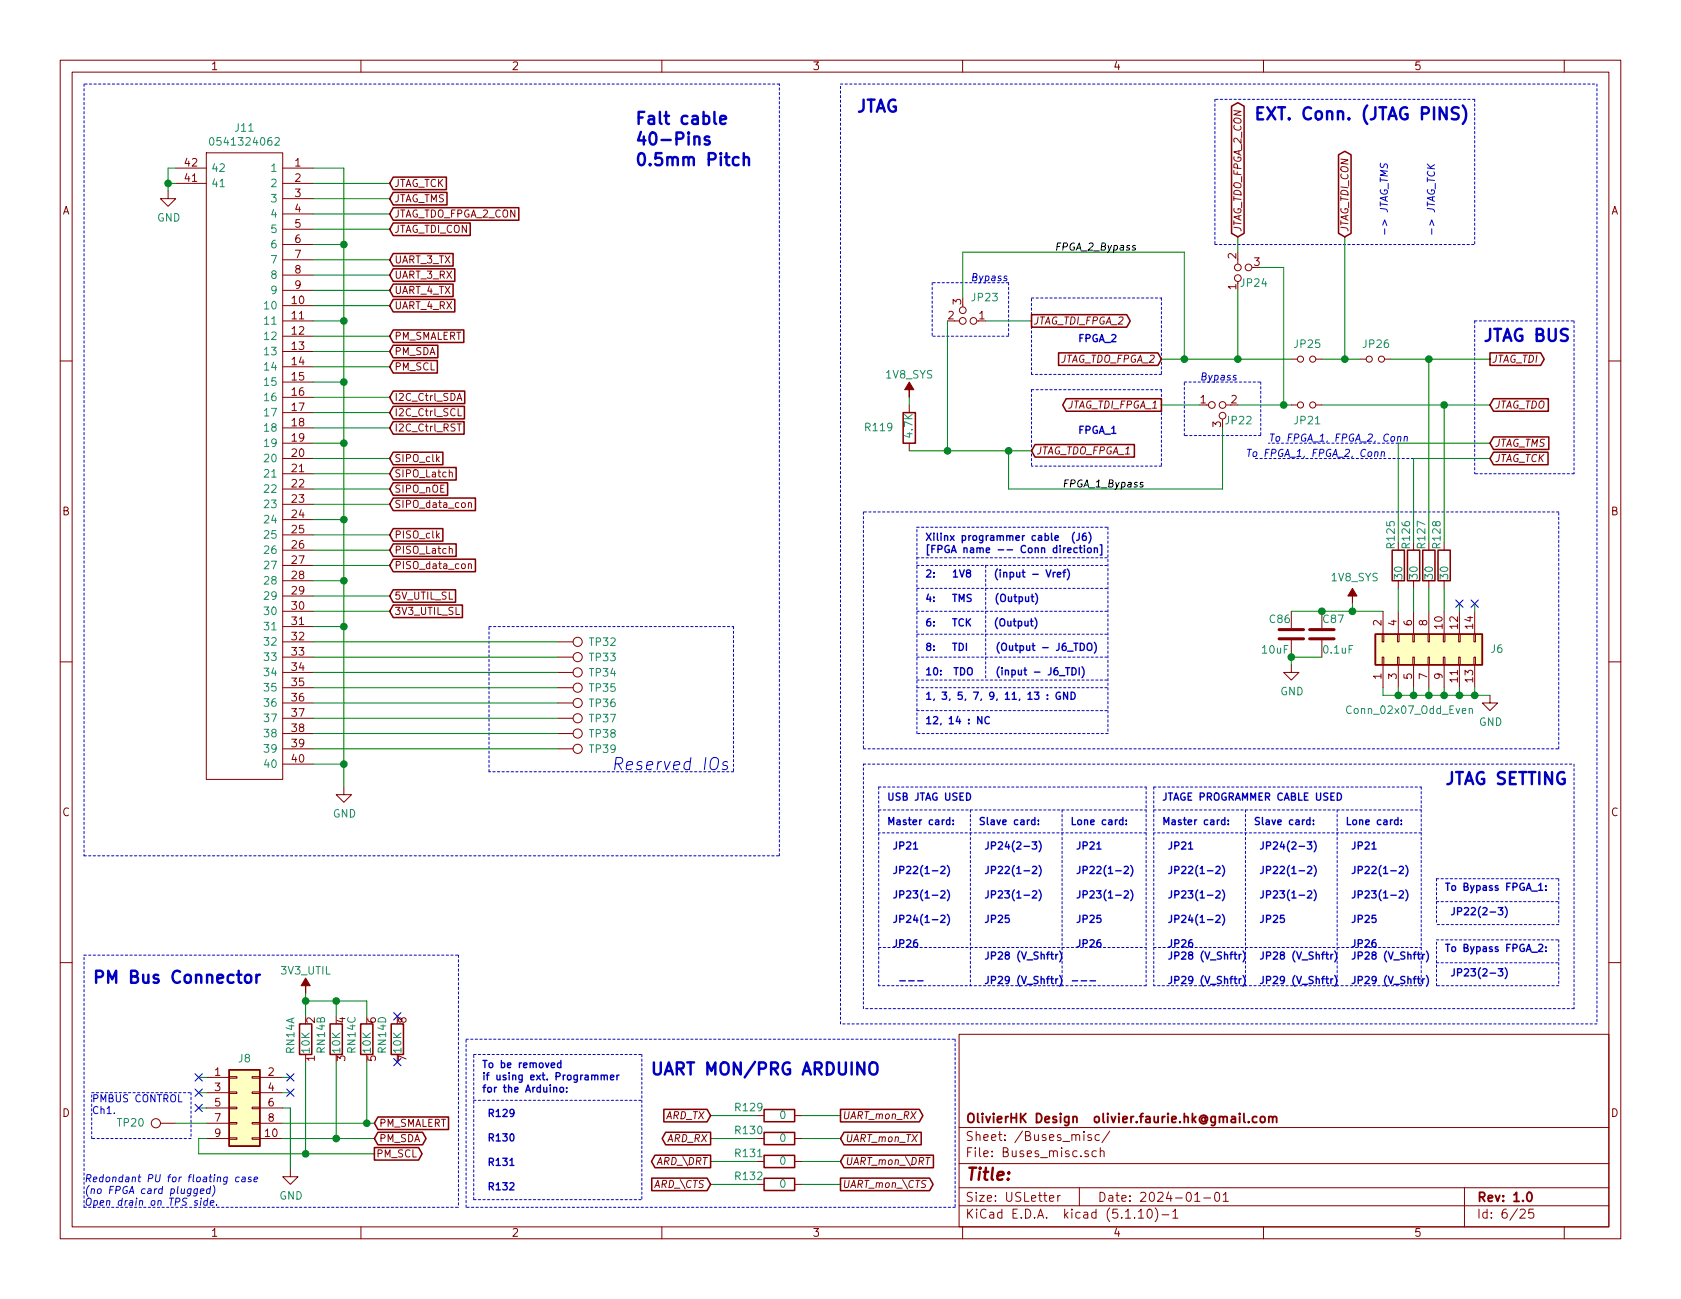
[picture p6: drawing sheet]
<svg xmlns="http://www.w3.org/2000/svg" width="279mm" height="216mm" viewBox="0 0 279 216" stroke-linecap="round" stroke-linejoin="round" font-family="sans-serif">
<defs><g id="words">
<g font-size="2.8" fill="#0000c2">
<text x="105.4" y="20.7">Falt cable</text>
<text x="142.2" y="18.7">JTAG</text>
<text x="208.3" y="19.9">EXT. Conn. (JTAG PINS)</text>
<text x="105.4" y="24.1">40-Pins</text>
<text x="105.4" y="27.6">0.5mm Pitch</text>
<text x="246.4" y="56.8">JTAG BUS</text>
<text x="101.6" y="128">Reserved IOs</text>
<text x="240" y="130.4">JTAG SETTING</text>
<text x="15.2" y="163.4">PM Bus Connector</text>
<text x="107.9" y="178.7">UART MON/PRG ARDUINO</text>
</g>
<text font-size="2.8" fill="#840000" x="160.4" y="196.2">Title:</text>
<g font-size="2.1" fill="#840000">
<text x="160.4" y="189.6">Sheet: /Buses_misc/</text>
<text x="160.4" y="186.6">OlivierHK Design olivier.faurie.hk@gmail.com</text>
<text x="160.4" y="192.3">File: Buses_misc.sch</text>
<text x="160.4" y="202.5">KiCad E.D.A. kicad (5.1.10)-1</text>
<text x="160.4" y="199.7">Size: USLetter</text>
<text x="182.4" y="199.7">Date: 2024-01-01</text>
<text x="245.4" y="199.7">Rev: 1.0</text>
<text x="245.4" y="202.5">Id: 6/25</text>
</g>
<g font-size="1.8" fill="#840000">
<text x="35" y="11.6">1</text>
<text x="85" y="11.6">2</text>
<text x="135" y="11.6">3</text>
<text x="185" y="11.6">4</text>
<text x="235" y="11.6">5</text>
<text x="30.8" y="27.7">42</text>
<text x="49" y="27.7">1</text>
<text x="10.4" y="35.6">A</text>
<text x="30.8" y="30.2">41</text>
<text x="49" y="30.2">2</text>
<text x="49" y="32.8">3</text>
<text x="49" y="35.3">4</text>
<text x="267.8" y="35.6">A</text>
<text x="49" y="37.8">5</text>
<text x="49" y="40.4">6</text>
<text x="49" y="42.9">7</text>
<text x="49" y="45.5">8</text>
<text x="205.5" y="43" transform="rotate(-90 205.5 43)">2</text>
<text x="208.5" y="44.2">3</text>
<text x="48.6" y="50.5">10</text>
<text x="48.6" y="53.1">11</text>
<text x="49" y="48">9</text>
<text x="157.6" y="53.1">2</text>
<text x="159.8" y="50.6" transform="rotate(-90 159.8 50.6)">3</text>
<text x="162.7" y="53.1">1</text>
<text x="205.5" y="48.1" transform="rotate(-90 205.5 48.1)">1</text>
<text x="48.6" y="55.6">12</text>
<text x="48.6" y="58.2">13</text>
<text x="48.6" y="60.7">14</text>
<text x="48.6" y="63.2">15</text>
<text x="48.6" y="65.8">16</text>
<text x="48.6" y="68.3">17</text>
<text x="48.6" y="70.9">18</text>
<text x="199.5" y="67.1">1</text>
<text x="202.9" y="71" transform="rotate(-90 202.9 71)">3</text>
<text x="204.6" y="67.1">2</text>
<text x="48.6" y="73.4">19</text>
<text x="48.6" y="75.9">20</text>
<text x="48.6" y="78.5">21</text>
<text x="48.6" y="81">22</text>
<text x="48.6" y="83.6">23</text>
<text x="10.4" y="85.6">B</text>
<text x="48.6" y="86.1">24</text>
<text x="48.6" y="88.6">25</text>
<text x="267.8" y="85.6">B</text>
<text x="48.6" y="91.2">26</text>
<text x="48.6" y="93.7">27</text>
<text x="48.6" y="96.3">28</text>
<text x="48.6" y="98.8">29</text>
<text x="48.6" y="101.3">30</text>
<text x="48.6" y="103.9">31</text>
<text x="48.6" y="106.4">32</text>
<text x="229.6" y="104" transform="rotate(-90 229.6 104)">2</text>
<text x="232.2" y="104" transform="rotate(-90 232.2 104)">4</text>
<text x="234.7" y="104" transform="rotate(-90 234.7 104)">6</text>
<text x="237.2" y="104" transform="rotate(-90 237.2 104)">8</text>
<text x="239.8" y="104.5" transform="rotate(-90 239.8 104.5)">10</text>
<text x="242.3" y="104.5" transform="rotate(-90 242.3 104.5)">12</text>
<text x="244.9" y="104.5" transform="rotate(-90 244.9 104.5)">14</text>
<text x="48.6" y="109">33</text>
<text x="48.6" y="111.5">34</text>
<text x="229.6" y="112.9" transform="rotate(-90 229.6 112.9)">1</text>
<text x="232.2" y="112.9" transform="rotate(-90 232.2 112.9)">3</text>
<text x="234.7" y="112.9" transform="rotate(-90 234.7 112.9)">5</text>
<text x="237.2" y="112.9" transform="rotate(-90 237.2 112.9)">7</text>
<text x="239.8" y="112.9" transform="rotate(-90 239.8 112.9)">9</text>
<text x="242.3" y="113.4" transform="rotate(-90 242.3 113.4)">11</text>
<text x="244.9" y="113.4" transform="rotate(-90 244.9 113.4)">13</text>
<text x="48.6" y="114">35</text>
<text x="48.6" y="116.6">36</text>
<text x="48.6" y="119.1">37</text>
<text x="48.6" y="121.7">38</text>
<text x="48.6" y="124.2">39</text>
<text x="48.6" y="126.7">40</text>
<text x="10.4" y="135.6">C</text>
<text x="267.8" y="135.6">C</text>
<text x="52.3" y="170" transform="rotate(-90 52.3 170)">2</text>
<text x="57.4" y="170" transform="rotate(-90 57.4 170)">4</text>
<text x="62.5" y="170" transform="rotate(-90 62.5 170)">6</text>
<text x="67.6" y="170" transform="rotate(-90 67.6 170)">8</text>
<text x="35.7" y="178.8">1</text>
<text x="44.6" y="178.8">2</text>
<text x="52.3" y="176.4" transform="rotate(-90 52.3 176.4)">1</text>
<text x="57.4" y="176.4" transform="rotate(-90 57.4 176.4)">3</text>
<text x="62.5" y="176.4" transform="rotate(-90 62.5 176.4)">5</text>
<text x="67.6" y="176.4" transform="rotate(-90 67.6 176.4)">7</text>
<text x="10.4" y="185.6">D</text>
<text x="35.7" y="181.4">3</text>
<text x="35.7" y="183.9">5</text>
<text x="44.6" y="181.4">4</text>
<text x="44.6" y="183.9">6</text>
<text x="267.8" y="185.6">D</text>
<text x="35.7" y="186.4">7</text>
<text x="35.7" y="189">9</text>
<text x="44.1" y="189">10</text>
<text x="44.6" y="186.4">8</text>
<text x="35" y="205.5">1</text>
<text x="85" y="205.5">2</text>
<text x="135" y="205.5">3</text>
<text x="185" y="205.5">4</text>
<text x="235" y="205.5">5</text>
</g>
<g font-size="1.8" fill="#008484">
<text x="39.2" y="21.9">J11</text>
<text x="35.1" y="28.6">42</text>
<text x="35.7" y="24.2">0541324062</text>
<text x="45.2" y="28.6">1</text>
<text x="35.1" y="31.1">41</text>
<text x="45.2" y="31.1">2</text>
<text x="45.2" y="33.7">3</text>
<text x="26.1" y="36.8">GND</text>
<text x="45.2" y="36.2">4</text>
<text x="45.2" y="38.7">5</text>
<text x="45.2" y="41.3">6</text>
<text x="45.2" y="43.8">7</text>
<text x="45.2" y="46.4">8</text>
<text x="206.3" y="47.7">JP24</text>
<text x="44.3" y="51.4">10</text>
<text x="44.3" y="54">11</text>
<text x="45.2" y="48.9">9</text>
<text x="161.6" y="50.1">JP23</text>
<text x="44.3" y="56.5">12</text>
<text x="44.3" y="59.1">13</text>
<text x="215.2" y="57.8">JP25</text>
<text x="226.7" y="57.8">JP26</text>
<text x="44.3" y="61.6">14</text>
<text x="44.3" y="64.1">15</text>
<text x="147.3" y="62.9">1V8_SYS</text>
<text x="44.3" y="66.7">16</text>
<text x="44.3" y="69.2">17</text>
<text x="44.3" y="71.8">18</text>
<text x="143.9" y="71.7">R119</text>
<text x="203.8" y="70.5">JP22</text>
<text x="215.2" y="70.5">JP21</text>
<text x="44.3" y="74.3">19</text>
<text x="44.3" y="76.8">20</text>
<text x="151.7" y="72.6" transform="rotate(-90 151.7 72.6)">4.7K</text>
<text x="44.3" y="79.4">21</text>
<text x="44.3" y="81.9">22</text>
<text x="44.3" y="84.5">23</text>
<text x="44.3" y="87">24</text>
<text x="44.3" y="89.5">25</text>
<text x="44.3" y="92.1">26</text>
<text x="44.3" y="94.6">27</text>
<text x="231.8" y="91" transform="rotate(-90 231.8 91)">R125</text>
<text x="234.4" y="91" transform="rotate(-90 234.4 91)">R126</text>
<text x="236.9" y="91" transform="rotate(-90 236.9 91)">R127</text>
<text x="239.4" y="91" transform="rotate(-90 239.4 91)">R128</text>
<text x="44.3" y="97.2">28</text>
<text x="44.3" y="99.7">29</text>
<text x="221.3" y="96.6">1V8_SYS</text>
<text x="233.1" y="96.2" transform="rotate(-90 233.1 96.2)">30</text>
<text x="235.6" y="96.2" transform="rotate(-90 235.6 96.2)">30</text>
<text x="238.2" y="96.2" transform="rotate(-90 238.2 96.2)">30</text>
<text x="240.7" y="96.2" transform="rotate(-90 240.7 96.2)">30</text>
<text x="44.3" y="102.2">30</text>
<text x="44.3" y="104.8">31</text>
<text x="44.3" y="107.3">32</text>
<text x="98.1" y="107.4">TP32</text>
<text x="211.1" y="103.6">C86</text>
<text x="220" y="103.6">C87</text>
<text x="44.3" y="109.9">33</text>
<text x="44.3" y="112.4">34</text>
<text x="98.1" y="112.4">TP34</text>
<text x="98.1" y="109.9">TP33</text>
<text x="209.9" y="108.6">10uF</text>
<text x="220.1" y="108.6">0.1uF</text>
<text x="247.9" y="108.5">J6</text>
<text x="44.3" y="114.9">35</text>
<text x="44.3" y="117.5">36</text>
<text x="98.1" y="115">TP35</text>
<text x="98.1" y="117.5">TP36</text>
<text x="212.8" y="115.6">GND</text>
<text x="224.3" y="118.7">Conn_02x07_Odd_Even</text>
<text x="44.3" y="120">37</text>
<text x="44.3" y="122.6">38</text>
<text x="44.3" y="125.1">39</text>
<text x="98.1" y="120.1">TP37</text>
<text x="98.1" y="125.1">TP39</text>
<text x="98.1" y="122.6">TP38</text>
<text x="245.8" y="120.6">GND</text>
<text x="44.3" y="127.6">40</text>
<text x="55.3" y="135.9">GND</text>
<text x="46.8" y="162">3V3_UTIL</text>
<text x="39.7" y="176.6">J8</text>
<text x="48.9" y="175" transform="rotate(-90 48.9 175)">RN14A</text>
<text x="51.5" y="175" transform="rotate(-90 51.5 175)">10K</text>
<text x="54" y="174.9" transform="rotate(-90 54 174.9)">RN14B</text>
<text x="56.6" y="175" transform="rotate(-90 56.6 175)">10K</text>
<text x="59.1" y="174.9" transform="rotate(-90 59.1 174.9)">RN14C</text>
<text x="61.6" y="175" transform="rotate(-90 61.6 175)">10K</text>
<text x="64.2" y="174.9" transform="rotate(-90 64.2 174.9)">RN14D</text>
<text x="66.7" y="175" transform="rotate(-90 66.7 175)">10K</text>
<text x="122.4" y="184.7">R129</text>
<text x="129.6" y="186">0</text>
<text x="19.6" y="187.2">TP20</text>
<text x="122.4" y="188.5">R130</text>
<text x="129.6" y="189.8">0</text>
<text x="122.4" y="196.1">R132</text>
<text x="122.4" y="192.3">R131</text>
<text x="129.6" y="197.4">0</text>
<text x="129.6" y="193.6">0</text>
<text x="46.4" y="199.4">GND</text>
</g>
<g font-size="1.7" fill="#840000">
<text x="65.5" y="33.6">JTAG_TMS</text>
<text x="65.5" y="31.1">JTAG_TCK</text>
<text x="65.5" y="38.7">JTAG_TDI_CON</text>
<text x="65.5" y="36.1">JTAG_TDO_FPGA_2_CON</text>
<text x="206.3" y="38.6" transform="rotate(-90 206.3 38.6)">JTAG_TDO_FPGA_2_CON</text>
<text x="224.1" y="38.6" transform="rotate(-90 224.1 38.6)">JTAG_TDI_CON</text>
<text x="65.5" y="46.3">UART_3_RX</text>
<text x="65.5" y="43.8">UART_3_TX</text>
<text x="65.5" y="48.8">UART_4_TX</text>
<text x="65.5" y="51.4">UART_4_RX</text>
<text x="171.7" y="53.9">JTAG_TDI_FPGA_2</text>
<text x="65.5" y="56.5">PM_SMALERT</text>
<text x="65.5" y="59">PM_SDA</text>
<text x="65.5" y="61.5">PM_SCL</text>
<text x="176" y="60.3">JTAG_TDO_FPGA_2</text>
<text x="247.9" y="60.3">JTAG_TDI</text>
<text x="65.5" y="71.7">I2C_Ctrl_RST</text>
<text x="65.5" y="66.6">I2C_Ctrl_SDA</text>
<text x="65.5" y="69.2">I2C_Ctrl_SCL</text>
<text x="177.4" y="67.9">JTAG_TDI_FPGA_1</text>
<text x="248.4" y="67.9">JTAG_TDO</text>
<text x="65.5" y="76.8">SIPO_clk</text>
<text x="172.2" y="75.5">JTAG_TDO_FPGA_1</text>
<text x="248.4" y="74.2">JTAG_TMS</text>
<text x="248.4" y="76.8">JTAG_TCK</text>
<text x="65.5" y="79.3">SIPO_Latch</text>
<text x="65.5" y="81.9">SIPO_nOE</text>
<text x="65.5" y="84.4">SIPO_data_con</text>
<text x="65.5" y="89.5">PISO_clk</text>
<text x="65.5" y="92">PISO_Latch</text>
<text x="65.5" y="94.6">PISO_data_con</text>
<text x="65.5" y="99.6">5V_UTIL_SL</text>
<text x="65.5" y="102.2">3V3_UTIL_SL</text>
<text x="63" y="189.8">PM_SDA</text>
<text x="63" y="187.3">PM_SMALERT</text>
<text x="110.7" y="186">ARD_TX</text>
<text x="111" y="189.8">ARD_RX</text>
<text x="140" y="186">UART_mon_RX</text>
<text x="140.4" y="189.8">UART_mon_TX</text>
<text x="62.5" y="192.4">PM_SCL</text>
<text x="109.1" y="197.4">ARD_\CTS</text>
<text x="109.4" y="193.6">ARD_\DRT</text>
<text x="140" y="197.4">UART_mon_\CTS</text>
<text x="140.4" y="193.6">UART_mon_\DRT</text>
</g>
<g font-size="1.7">
<text x="175.3" y="41.7">FPGA_2_Bypass</text>
<text x="176.5" y="81">FPGA_1_Bypass</text>
</g>
<g font-size="1.7" fill="#0000c2">
<text x="230.7" y="39.4" transform="rotate(-90 230.7 39.4)">-&gt; JTAG_TMS</text>
<text x="238.5" y="39.4" transform="rotate(-90 238.5 39.4)">-&gt; JTAG_TCK</text>
<text x="161.3" y="46.7">Bypass</text>
<text x="179.1" y="56.9">FPGA_2</text>
<text x="199.4" y="63.2">Bypass</text>
<text x="179.1" y="72.1">FPGA_1</text>
<text x="207" y="75.9">To FPGA_1, FPGA_2, Conn</text>
<text x="210.8" y="73.4">To FPGA_1, FPGA_2, Conn</text>
<text x="153.7" y="89.9">Xilinx programmer cable (J6)</text>
<text x="153.7" y="91.9">[FPGA name -- Conn direction]</text>
<text x="153.7" y="96">2:</text>
<text x="156.5" y="96">1V8</text>
<text x="161.3" y="96">(input - Vref)</text>
<text x="153.7" y="100.1">4:</text>
<text x="156.5" y="100.1">TMS</text>
<text x="153.7" y="104.1">6:</text>
<text x="156.5" y="104.1">TCK</text>
<text x="161.8" y="104.1">(Output)</text>
<text x="153.7" y="108.2">8:</text>
<text x="153.7" y="112.2">10: TDO</text>
<text x="156.5" y="108.2">TDI</text>
<text x="161.5" y="108.2">(Output - J6_TDO)</text>
<text x="162.4" y="112.2">(input - J6_TDI)</text>
<text x="153.7" y="116.3">1, 3, 5, 7, 9, 11, 13 : GND</text>
<text x="153.7" y="120.4">12, 14 : NC</text>
<text x="147.3" y="137.1">Master card:</text>
<text x="147.3" y="133.1">USB JTAG USED</text>
<text x="162.6" y="137.1">Slave card:</text>
<text x="177.8" y="137.1">Lone card:</text>
<text x="193" y="133.1">JTAGE PROGRAMMER CABLE USED</text>
<text x="193" y="137.1">Master card:</text>
<text x="208.3" y="137.1">Slave card:</text>
<text x="223.5" y="137.1">Lone card:</text>
<text x="147.8" y="141.2">JP21</text>
<text x="163" y="141.2">JP24(2-3)</text>
<text x="178.3" y="141.2">JP21</text>
<text x="193.5" y="141.2">JP21</text>
<text x="208.7" y="141.2">JP24(2-3)</text>
<text x="224" y="141.2">JP21</text>
<text x="147.8" y="145.3">JP22(1-2)</text>
<text x="147.8" y="149.3">JP23(1-2)</text>
<text x="163" y="145.3">JP22(1-2)</text>
<text x="163" y="149.3">JP23(1-2)</text>
<text x="178.3" y="145.3">JP22(1-2)</text>
<text x="178.3" y="149.3">JP23(1-2)</text>
<text x="193.5" y="145.3">JP22(1-2)</text>
<text x="193.5" y="149.3">JP23(1-2)</text>
<text x="208.7" y="145.3">JP22(1-2)</text>
<text x="208.7" y="149.3">JP23(1-2)</text>
<text x="224" y="145.3">JP22(1-2)</text>
<text x="224" y="149.3">JP23(1-2)</text>
<text x="240" y="148.1">To Bypass FPGA_1:</text>
<text x="147.8" y="153.4">JP24(1-2)</text>
<text x="163" y="153.4">JP25</text>
<text x="178.3" y="153.4">JP25</text>
<text x="193.5" y="153.4">JP24(1-2)</text>
<text x="208.7" y="153.4">JP25</text>
<text x="224" y="153.4">JP25</text>
<text x="240.5" y="152.1">JP22(2-3)</text>
<text x="147.8" y="157.5">JP26</text>
<text x="163" y="159.5">JP28 (V_Shftr)</text>
<text x="178.3" y="157.5">JP26</text>
<text x="193.5" y="157.5">JP26</text>
<text x="193.5" y="159.5">JP28 (V_Shftr)</text>
<text x="208.7" y="159.5">JP28 (V_Shftr)</text>
<text x="224" y="157.5">JP26</text>
<text x="224" y="159.5">JP28 (V_Shftr)</text>
<text x="240" y="158.2">To Bypass FPGA_2:</text>
<text x="163" y="163.6">JP29 (V_Shftr)</text>
<text x="193.5" y="163.6">JP29 (V_Shftr)</text>
<text x="208.7" y="163.6">JP29 (V_Shftr)</text>
<text x="224" y="163.6">JP29 (V_Shftr)</text>
<text x="240.5" y="162.3">JP23(2-3)</text>
<text x="80" y="177.5">To be removed</text>
<text x="80" y="179.6">if using ext. Programmer</text>
<text x="15.2" y="183.2">PMBUS CONTROL</text>
<text x="15.2" y="185.2">Ch1.</text>
<text x="80" y="181.6">for the Arduino:</text>
<text x="80.5" y="185.6">R129</text>
<text x="80.5" y="189.7">R130</text>
<text x="14" y="196.5">Redondant PU for floating case</text>
<text x="80.5" y="193.8">R131</text>
<text x="80.5" y="197.8">R132</text>
<text x="14" y="198.5">(no FPGA card plugged)</text>
<text x="14" y="200.4">Open drain on TPS side.</text>
</g>
</g></defs>
<g fill="none" stroke="#840000" stroke-width=".17">
<path d="M10 10h259.4v195.9h-259.4zM12 12h255.4v191.9h-255.4zM60 10v2M110 10v2M160 10v2M210 10v2M260 10v2M27.9 31.8v1.2h1.3l-1.3 1.3-1.2-1.3h1.2M29.2 27.9h5.1M29.2 30.5h5.1M34.3 25.4h12.7v104.1h-12.7zM47 27.9h5.1"/>
<path d="M47 30.5h5.1M47 33h5.1M47 35.6h5.1M47 38.1h5.1M10 60h2M47 40.6h5.1M47 43.2h5.1M47 45.7h5.1M47 48.3h5.1M47 50.8h5.1M47 53.3h5.1M47 55.9h5.1"/>
<path d="M47 58.4h5.1M158.6 53.3h.8zM205.7 46.9v.2zM205.7 43.1v.7zM214.6 59.7h1M218.7 59.7h1M226.1 59.7h1M230.1 59.7h1M267.4 60h2M47 61h5.1M47 63.5h5.1M47 66h5.1"/>
<path d="M47 68.6h5.1M47 71.1h5.1M47 73.7h5.1M47 76.2h5.1M47 78.7h5.1M72.7 76.3l.3 .4M73 75.9l-.4 .5M74.7 78.6l.1-.1h.3l.1 .8M76 66.6l.4-1.2 .4 1.2M76 70.5h.7M76.1 66.2h.6M76.1 67.9v1.2h.6"/>
<path d="M151.1 67.3v1.3M151.1 73.7v1.2M200.5 67.3h.3zM203.8 67.3h.8zM214.6 67.3h1M218.7 67.3h1M47 81.3h5.1M47 83.8h5.1M47 86.4h5.1M47 88.9h5.1M47 91.4h5.1M47 94h5.1"/>
<path d="M47 96.5h5.1M47 99.1h5.1M72.7 89l.3 .4M73 88.6l-.4 .5M74.7 91.3l.1-.1h.3l.1 .8M77.9 83.7v-.1a.27 .27 0 0 1 .5 .1v.7M77.9 93.8a.27 .27 0 0 1 .5 .1v.6M77.9 83.5v.9M77.9 93.7v.8M232.4 96.5v1.3M234.9 96.5v1.3M237.5 96.5v1.3"/>
<path d="M240 96.5v1.3M10 110h2M47 114.3h5.1M47 111.8h5.1M47 109.2h5.1M47 106.7h5.1M47 101.6h5.1M47 104.1h5.1M47 116.8h5.1M47 119.4h5.1M92.7 114.3h2.5M92.7 111.8h2.5"/>
<path d="M92.7 109.2h2.5M92.7 106.7h2.5M92.7 116.8h2.5M92.7 119.4h2.5M214.6 110.5v1.3h1.3l-1.3 1.2-1.2-1.2h1.2M214.6 101.6v2.8M214.6 106.4v2.8M219.7 101.6v2.8M219.7 106.4v2.8M229.7 109.2h.3v1.3h-.3zM229.7 105.4h.3v1.3h-.3zM229.9 101.6v3.8"/>
<path d="M229.9 110.5v3.8M232.3 109.2h.2v1.3h-.2zM232.3 105.4h.2v1.3h-.2zM232.4 101.6v3.8M232.4 110.5v3.8M234.8 109.2h.3v1.3h-.3zM234.8 105.4h.3v1.3h-.3zM234.9 101.6v3.8M234.9 110.5v3.8M237.4 109.2h.2v1.3h-.2zM237.4 105.4h.2v1.3h-.2zM237.5 101.6v3.8"/>
<path d="M237.5 110.5v3.8M239.9 109.2h.3v1.3h-.3zM239.9 105.4h.3v1.3h-.3zM240 101.6v3.8M240 110.5v3.8M242.4 109.2h.3v1.3h-.3zM242.4 105.4h.3v1.3h-.3zM242.6 101.6v3.8M242.6 110.5v3.8M245 109.2h.2v1.3h-.2zM245 105.4h.2v1.3h-.2zM245.1 101.6v3.8"/>
<path d="M245.1 110.5v3.8M247.6 115.6v1.2h1.3l-1.3 1.3-1.2-1.3h1.2M267.4 110h2M47 121.9h5.1M47 124.5h5.1M47 127h5.1M57.1 130.8v1.3h1.3l-1.3 1.3-1.2-1.3h1.2M92.7 121.9h2.5M92.7 124.5h2.5M10 160h2M267.4 160h2M34.3 179.1h3.8"/>
<path d="M38.1 178.9h1.3v.3h-1.3zM41.9 178.9h1.3v.3h-1.3zM43.2 179.1h3.8M159.4 171.9h108v32h-108zM26.7 186.7h2.5M34.3 186.7h3.8M34.3 189.2h3.8M34.3 181.6h3.8M34.3 184.2h3.8M38.1 189.1h1.3v.3h-1.3zM38.1 186.6h1.3v.2h-1.3zM38.1 181.5h1.3v.2h-1.3z"/>
<path d="M38.1 184h1.3v.3h-1.3zM41.9 189.1h1.3v.3h-1.3zM41.9 186.6h1.3v.2h-1.3zM41.9 181.5h1.3v.2h-1.3zM41.9 184h1.3v.3h-1.3zM43.2 186.7h3.8M43.2 189.2h3.8M43.2 181.6h3.8M43.2 184.2h3.8M48.3 194.3v1.3h1.2l-1.2 1.3-1.3-1.3h1.3M125.7 189.2h1.3M125.7 196.9h1.3"/>
<path d="M125.7 193h1.3M125.7 185.4h1.3M132.1 189.2h1.2M132.1 196.9h1.2M132.1 193h1.2M132.1 185.4h1.2M159.4 197.4h108M159.4 193.4h108M159.4 187.4h108M174.4 199.2l.8-.2-.1-.2-.4-.1-.3 .2 .1 .7h.6M175.8 198.7v1M176.2 198.7l-.3 .1-.1 .2"/>
<path d="M179.4 197.4v3M180.2 188.1v.1M180.9 191.3h-.4l-.2 .2 .1 .2 .5 .1v.4h-.6M181.4 188.6a.37 .37 0 0 0-.6 .2l.1 .2 .5 .1 .1 .2-.3 .3-.4-.1M182.2 191.3h-.1a.47 .47 0 0 0-.6 .2v.5a.47 .47 0 0 0 .6 .3l.1-.1M182.7 188.6h-.4l-.3 .2 .1 .6 .2 .2 .4-.1M182.9 191.4l.2-.1h.3l.1 1M182.9 190.8v1.5M184.5 188l-1.3 1.9M198.6 198.6l.4-.4v1.5M198.6 199.7h.8M200.1 199.1h1.1"/>
<path d="M202 198.3l.4-.1a.94 .94 0 0 1 0 1.5l-.4-.2-.1-.4zM203.3 198.6l.4-.4v1.5M203.3 199.7h.9M243.4 197.4v6.5M60 203.9v2M110 203.9v2M159.4 200.4h108M160 203.9v2M189.2 201.4l.5-.4v1.5M189.2 202.5h.9M190.9 201h.3a.94 .94 0 0 1 0 1.5 .79 .79 0 0 1-.4-1.4zM192 200.8a1.71 1.71 0 0 1 0 2.2"/>
<path d="M193.1 201.9h1.2M194.9 201.4l.5-.4v1.5M194.9 202.5h.9M210 203.9v2M252.7 201.1l.2-.1h.5a.37 .37 0 0 1 0 .6l-.8 .9h.9M254.9 201h-.7l-.1 .7 .2-.2 .5 .1a.61 .61 0 0 1 .1 .7l-.1 .1a.61 .61 0 0 1-.7-.1M260 203.9v2"/>
<circle cx="160" cy="51.6" r=".56"/>
<circle cx="160" cy="53.3" r=".56"/>
<circle cx="161.8" cy="53.3" r=".56"/>
<circle cx="205.7" cy="44.5" r=".56"/>
<circle cx="205.7" cy="46.2" r=".56"/>
<circle cx="207.5" cy="44.5" r=".56"/>
<circle cx="216.2" cy="59.7" r=".51"/>
<circle cx="218.2" cy="59.7" r=".51"/>
<circle cx="227.6" cy="59.7" r=".51"/>
<circle cx="229.6" cy="59.7" r=".51"/>
<circle cx="201.4" cy="67.3" r=".56"/>
<circle cx="203.2" cy="67.3" r=".56"/>
<circle cx="203.2" cy="69.1" r=".56"/>
<circle cx="216.2" cy="67.3" r=".51"/>
<circle cx="218.2" cy="67.3" r=".51"/>
<circle cx="96" cy="106.7" r=".76"/>
<circle cx="96" cy="116.8" r=".76"/>
<circle cx="96" cy="111.8" r=".76"/>
<circle cx="96" cy="114.3" r=".76"/>
<circle cx="96" cy="109.2" r=".76"/>
<circle cx="96" cy="119.4" r=".76"/>
<circle cx="96" cy="124.5" r=".76"/>
<circle cx="96" cy="121.9" r=".76"/>
<circle cx="25.9" cy="186.7" r=".76"/>
</g>
<path d="M207.5 186.4v.2M208.9 185.6h-.4l-.3 .3 .1 .5 .2 .2 .4-.1M209.5 185.7l.3-.1 .4 .1v.7l-.2 .2-.5-.2zM210.9 185.7l.2-.1h.4v1M210.9 185.6v1M211.5 185.8a.36 .36 0 0 1 .4-.2 .36 .36 0 0 1 .3 .2v.8M253.9 198.3l.4-.1a.94 .94 0 0 1 0 1.5 .79 .79 0 0 1-.4-1.4z" fill="none" stroke="#840000" stroke-width=".3"/>
<path d="M35 22.9h.1a.67 .67 0 0 1 .5 .6 .67 .67 0 0 1-.5 .6 .83 .83 0 0 1-.1-1.2zM45.7 23l.5-.1 .2 .3v.2l-.8 .7h.8M244.2 117.9v-.1a.31 .31 0 0 1 .5 .1v.7M244.2 117.8v.8" fill="none" stroke="#008484" stroke-width=".17"/>
<g fill="#ffffc2" stroke="#ffffc2" stroke-width=".17">
<path d="M228.6 105.4h17.8v5.1h-17.8z"/>
<path d="M38.1 177.8h5.1v12.7h-5.1z"/>
</g>
<g fill="none" stroke="#840000" stroke-width=".25">
<path d="M204.7 17.7l1-.6 1.1 .6v21.1l-1.1 .6-1-.6zM65.4 37.1h12.8v2h-12.8l-.6-1zM65.4 34.5h20.8v2.1h-20.8l-.6-1zM65.4 32h8.9v2.1h-8.9l-.6-1.1zM65.4 29.4h8.8v2.1h-8.8l-.6-1zM222.5 25.7l1-.6 1.1 .6v13.1l-1.1 .6-1-.6zM65.4 44.7h10.2v2.1h-10.2l-.6-1.1zM65.4 42.1h9.9v2.1h-9.9l-.6-1zM65.4 47.2h9.9v2.1h-9.9l-.6-1zM65.4 49.8h10.2v2h-10.2l-.6-1zM65.4 54.8h11.7v2.1h-11.7l-.6-1zM65.4 57.4h7.4v2.1h-7.4l-.6-1.1z"/>
<path d="M65.4 59.9h7.3v2.1h-7.3l-.6-1zM171.4 52.3h15.9l.6 1-.6 1.1h-15.9zM175.9 58.6h16.6l.5 1.1-.5 1h-16.6zM247.6 58.6h8.5l.6 1.1-.6 1h-8.5zM65.4 75.2h8.2v2h-8.2l-.6-1zM65.4 70.1h11.7v2.1h-11.7l-.6-1.1zM65.4 77.7h10.4v2.1h-10.4l-.6-1.1zM65.4 65h11.8v2.1h-11.8l-.6-1.1zM65.4 67.5h11.8v2.1h-11.8l-.6-1zM150.1 68.6h2v5.1h-2zM172 73.9h16.5v2.1h-16.5l-.6-1.1zM177.2 66.3h15.8v2.1h-15.8l-.6-1.1z"/>
<path d="M248.2 72.6h9.2v2.1h-9.2l-.6-1zM248.2 75.2h9.1v2h-9.1l-.6-1zM248.2 66.3h9.2v2.1h-9.2l-.6-1.1zM65.4 90.4h10.4v2.1h-10.4l-.6-1.1zM65.4 82.8h13.6v2.1h-13.6l-.6-1.1zM65.4 80.2h9v2.1h-9l-.6-1zM65.4 87.9h8.2v2h-8.2l-.6-1zM65.4 92.9h13.6v2.1h-13.6l-.6-1zM65.4 98h10.3v2.1h-10.3l-.6-1zM231.4 91.4h2v5.1h-2zM233.9 91.4h2.1v5.1h-2.1zM236.5 91.4h2v5.1h-2z"/>
<path d="M239 91.4h2v5.1h-2zM65.4 100.6h11.5v2h-11.5l-.6-1zM228.6 105.4h17.8v5.1h-17.8zM38.1 177.8h5.1v12.7h-5.1zM49.8 170.2h2v5.1h-2zM54.9 170.2h2v5.1h-2zM59.9 170.2h2.1v5.1h-2.1zM65 170.2h2.1v5.1h-2.1zM62.2 190.7h7.4l.6 1.1-.6 1h-7.4zM62.8 188.2h7.4l.6 1-.6 1.1h-7.4l-.6-1.1zM62.8 185.6h11.7v2.1h-11.7l-.6-1zM108.3 195.8h9.2l.6 1.1-.6 1h-9.2z"/>
<path d="M108.9 192h9.2v2.1h-9.2l-.6-1.1zM110.3 184.4h7.2l.6 1-.6 1.1h-7.2zM110.6 188.2h7.5v2.1h-7.5l-.5-1.1zM127 195.8h5.1v2.1h-5.1zM127 192h5.1v2.1h-5.1zM127 188.2h5.1v2h-5.1zM127 184.4h5.1v2h-5.1zM139.7 184.4h13.1l.6 1-.6 1.1h-13.1zM139.7 195.8h14.8l.6 1.1-.6 1h-14.8zM140.3 188.2h12.8v2.1h-12.8l-.6-1.1zM140.3 192h14.8v2.1h-14.8l-.6-1.1z"/>
</g>
<g fill="#840000" stroke="#840000" stroke-width=".17">
<path d="M50.8 162.6l.8 1.2h-.8v1.3v-1.3h-.8z"/>
<path d="M151.1 63.5l.8 1.3h-.8v1.2v-1.2h-.7z"/>
<path d="M224.8 97.8l.8 1.3h-.8v1.2v-1.2h-.8z"/>
</g>
<path d="M212.6 106.2h4.1M212.6 104.6h4.1M217.7 106.2h4M217.7 104.6h4" fill="none" stroke="#840000" stroke-width=".51"/>
<g fill="none" stroke="#0000c2" stroke-width=".17" stroke-dasharray=".4 .4">
<path d="M14 14v128.2M129.5 14h-115.5M139.7 14h125.7M201.9 16.5v24.1M245.1 16.5h-43.2M245.1 16.5v24.1M265.4 14v156.2M154.9 47v8.9M167.6 47h-12.7M167.6 47v8.9M167.6 55.9h-12.7M171.4 49.5h21.6"/>
<path d="M193 49.5v12.7M201.9 40.6h43.2M245.1 53.3v25.4M245.1 53.3h16.5M261.6 53.3v25.4M171.4 64.8v12.7M171.4 62.2v-12.7M171.4 64.8h21.6M193 64.8v12.7M193 62.2h-21.6M193 77.5h-21.6M196.8 72.4v-8.9"/>
<path d="M196.8 63.5h12.7M209.5 72.4h-12.7M209.5 63.5v8.9M232.4 73.7h-21.6M234.9 76.2h-26.6M261.6 78.7h-16.5M143.5 85.1v39.4M152.4 92.7h31.7M152.4 87.6h31.7M152.4 94h31.7M152.4 97.8h31.7M163.8 94v19"/>
<path d="M184.1 87.6v34.3M259.1 85.1h-115.6M81.3 104.1h40.6M121.9 104.1v24.2M152.4 114.3h31.7M152.4 118.1h31.7M152.4 101.6h31.7M152.4 105.4h31.7M152.4 109.2h31.7M152.4 113h31.7M81.3 128.3v-24.2M121.9 128.3h-40.6"/>
<path d="M143.5 127h118.1M143.5 124.5h115.6M146 130.8h44.5M146 134.6h44.5M146 130.8v33M152.4 121.9v-34.3M161.3 134.6v29.2M176.5 134.6v29.2M184.1 121.9h-31.7M190.5 138.4h-44.5M190.5 130.8v33M191.8 130.8h44.4"/>
<path d="M191.8 130.8v33M191.8 134.6h44.4M207 134.6v29.2M222.2 134.6v29.2M236.2 130.8v33M236.2 138.4h-44.4M259.1 124.5v-39.4M261.6 127v40.6M14 158.8h62.2M14 142.2h115.5M76.2 158.8v41.9M129.5 142.2v-128.2"/>
<path d="M146 157.5h44.5M191.8 157.5h44.4M238.8 156.2h20.3M238.8 146.1h20.3M238.8 149.9h20.3M238.8 146.1v7.6M259.1 156.2v7.6M259.1 146.1v7.6M259.1 153.7h-20.3M77.5 172.7h81.2M78.7 175.3h28M106.7 175.3v24.1"/>
<path d="M139.7 170.2v-156.2M143.5 167.6v-40.6M158.7 172.7v28M190.5 163.8h-44.5M236.2 163.8h-44.4M238.8 163.8v-7.6M238.8 160h20.3M259.1 163.8h-20.3M261.6 167.6h-118.1M265.4 170.2h-125.7M15.2 181.6h16.5M15.2 189.2v-7.6"/>
<path d="M31.7 181.6v7.6M31.7 189.2h-16.5M78.7 199.4h28M78.7 182.9h28M78.7 199.4v-24.1M14 200.7v-41.9M14 200.7h62.2M77.5 200.7v-28M158.7 200.7h-81.2"/>
</g>
<g fill="none" stroke="#008400" stroke-width=".17">
<path d="M27.9 30.5h1.3M29.2 27.9h-1.3v3.9M52.1 27.9h5v102.9M52.1 30.5h12.7M52.1 33h12.7M52.1 35.6h12.7M52.1 38.1h12.7M205.7 39.4v2.5M223.5 39.4v20.3M52.1 43.2h12.7M52.1 45.7h12.7M52.1 48.3h12.7"/>
<path d="M52.1 50.8h12.7M52.1 55.9h12.7M52.1 58.4h12.7M52.1 40.6h5M52.1 53.3h5M157.5 53.3v21.6M160 49.5v-7.6h36.8v17.8M163.8 53.3h7.6M193 59.7h21.6M205.7 48.3v11.4M209.5 44.5h3.9v22.8M219.7 59.7h6.4"/>
<path d="M231.1 59.7h16.5M237.5 59.7v30.5M52.1 68.6h12.7M52.1 61h12.7M52.1 66h12.7M52.1 71.1h12.7M52.1 76.2h12.7M52.1 78.7h12.7M52.1 73.7h5M52.1 63.5h5M151.1 74.9h20.3M151.1 66v1.3"/>
<path d="M193 67.3h6.4M203.2 71.1v10.2h-35.6v-6.4M205.7 67.3h8.9M219.7 67.3h27.9M240 67.3v22.9M247.6 73.7h-15.2v16.5M247.6 76.2h-12.7v14M52.1 81.3h12.7M52.1 83.8h12.7M52.1 88.9h12.7M52.1 91.4h12.7M52.1 94h12.7"/>
<path d="M52.1 99.1h12.7M52.1 86.4h5M52.1 96.5h5M232.4 97.8v3.8M234.9 97.8v3.8M237.5 97.8v3.8M240 97.8v3.8M52.1 109.2h40.6M52.1 101.6h12.7M52.1 106.7h40.6M52.1 119.4h40.6M52.1 116.8h40.6"/>
<path d="M52.1 114.3h40.6M52.1 104.1h5M52.1 111.8h40.6M214.6 101.6h15.3M219.7 109.2h-5.1v1.3M224.8 100.3v1.3M229.9 114.3v1.3h17.7M232.4 114.3v1.3M234.9 114.3v1.3M237.5 114.3v1.3M240 114.3v1.3M242.6 100.3v1.3"/>
<path d="M242.6 114.3v1.3M245.1 100.3v1.3M245.1 114.3v1.3M52.1 127h5M52.1 124.5h40.6M52.1 121.9h40.6M33 179.1h1.3M47 179.1h1.3M50.8 165.1v3.8M50.8 176.5v15.3M50.8 166.4h10.2v2.5M55.9 166.4v2.5"/>
<path d="M55.9 176.5v12.7M61 176.5v10.2M29.2 186.7h5.1M33 181.6h1.3M33 184.2h1.3M34.3 189.2h-1.3v2.6h29.2M47 189.2h15.2M47 186.7h15.2M47 181.6h1.3M47 184.2h1.3v10.1M118.1 189.2h7.6M118.1 196.9h7.6"/>
<path d="M118.1 193h7.6M118.1 185.4h7.6M133.3 189.2h6.4M133.3 196.9h6.4M133.3 193h6.4M133.3 185.4h6.4"/>
</g>
<path d="M188.7 40.8h-.3l-.2 .2 .2 .2h.3l-.1 .3h-.4M190 80.2h-.3l-.2 .2 .2 .2h.2v.3h-.4" fill="none" stroke="#000" stroke-width=".17"/>
<g fill="none" stroke="#0000c2" stroke-width=".17">
<path d="M229.5 27.1l-.1 .5 .2 .2h.3l.2-.5h.4l.1 .2v.5M237.2 27.9l1.2 .2M237.2 27.3l.7 .7M238.4 27.4l-.7 .4M228.5 75.2l.5-.1v.8M229.6 75.2l.5-.1-.1 .8M229.6 75.1l-.1 .8M232.4 72.6h.4v.7M233.4 72.6h.5v.7M233.5 72.5l-.2 .8M120.9 126.7a.47 .47 0 0 0-.8 .2l.1 .3 .7 .1v.3l-.3 .3-.6-.1M32.8 197.6l-.1 1-.2 .2-.3-.1"/>
<path d="M32.8 197.6l-.5 .1-.1 .4 .2 .3 .3-.1M32.8 199.6l-.2-.1-.2 .2 .1 .2 .3 .1-.1 .3h-.4M33.3 198l.6-.1v-.3h-.4l-.2 .2v.5h.5M33.4 199.5l-.1 .8M33.5 199.1v.2M34.5 199.6l-.3-.1-.3 .3v.4l.2 .1h.3M34.5 199.1l-.1 1.2M35 197.6h-.4l-.3 .2v.5l.2 .1 .3-.1M35 199.9l.5-.1v-.2l-.3-.1-.2 .2v.6h.4M35 197.2l-.2 1.2M35.5 197a1.4 1.4 0 0 1-.2 1.8M37.8 195.7l-.4-.1-.2 .3v.4l.1 .1h.4"/>
<path d="M37.8 195.6l-.1 1-.3 .2h-.3M39.8 195.7h-.6l-.1 .5 .2 .2h.4M40.3 195.7h.4v.7M40.8 195.9l-.4 .1-.2 .1 .1 .3h.4M41.8 195.7l-.3-.1-.2 .3 .1 .1 .3 .1v.3h-.5M42.2 196l.6-.1v-.2h-.5l-.1 .6 .1 .1h.4M36 200.2v.1"/>
</g>
<path d="M119.7 19.9l1-.2-.1-.3-.6-.1-.3 .2 .1 1 .2 .1 .6-.1M242.4 17.9l-.7-.1a.48 .48 0 0 0-.4 .5 .48 .48 0 0 0 .4 .5 .73 .73 0 0 1 .7 .5 .49 .49 0 0 1-.3 .5l-.8-.1M243.1 17.5a2.37 2.37 0 0 1 0 3.1M115.4 22.9a.47 .47 0 0 1 .9 .1v1M117.9 22.8a.48 .48 0 0 0-.8 .2l.1 .3h.5l.3 .3-.1 .3-.2 .1-.6-.1M122.8 26.2l-.6-.1-.4 .4v.6l.2 .3 .2 .1 .6-.1M123.6 26.3a.52 .52 0 0 1 .8-.1l.1 .2v1.1M123.6 25.5v2M40.8 162.2a.53 .53 0 0 1 .5-.2 .53 .53 0 0 1 .5 .4v.6a.54 .54 0 0 1-.6 .4 .54 .54 0 0 1-.5-.4zM42.6 162v1.3M43.2 162l-.4 .1-.2 .3M144.6 176.9a.68 .68 0 0 1 .8-.3 .68 .68 0 0 1 .4 .6v.7a.68 .68 0 0 1-.8 .7l-.2-.1a1.5 1.5 0 0 1-.2-1.6z" fill="none" stroke="#0000c2" stroke-width=".41"/>
<g fill="none" stroke="#0000c2" stroke-width=".23">
<path d="M159.5 94.7l.4 1.2 .4-1.2M160.9 95.2l-.3-.3 .3-.2h.2l.2 .2v.2l-.4 .1-.3 .3 .1 .3 .2 .1h.2l.2-.2v-.2l-.2-.3M161.4 98.9l-.4-.1-.3 .2 .2 .3 .5 .2v.4l-.2 .1-.5-.1M165.9 98.6a1.38 1.38 0 0 0 0 1.8M166.4 99l.1-.1a.39 .39 0 0 1 .6 .1 .8 .8 0 0 1-.3 1l-.3-.1a.99 .99 0 0 1-.1-.9zM167.6 99.2l.1 .7 .3 .1 .1-.1M168.1 99.2v.8M168.5 99.2h.5M168.7 98.8v1l.3 .2M169.4 99.2h.3l.3 .2-.1 .5-.2 .1-.3-.1M169.4 99.2v1.2M170.5 99.2v.7l.3 .1 .2-.1"/>
<path d="M171 99.2v.8M171.4 99.2h.4M171.6 98.8v1l.2 .2M171.7 95.5h.9M172.1 98.6a1.38 1.38 0 0 1 0 1.8M173.9 94.7l.4 1.2 .4-1.2M175.1 95.1v.8M175.4 95.1l-.3 .3M175.7 95.5l.6-.1v-.2l-.4-.1-.2 .2 .1 .6h.5M176.7 95.1h.4M177.1 94.7l-.3 .2v1M177.4 94.6a1.31 1.31 0 0 1 0 1.8"/>
<path d="M178.6 88.5a1.38 1.38 0 0 0 0 1.8M179 91.1h-.3l-.2 .2 .1 .5h.4M179.4 88.6v.9a.35 .35 0 0 1-.5 .3M179.4 91.1h.4M179.6 90.7v1l.2 .1M180.2 90.7v.1M180.2 91.1v.7M180.5 88.6h-.3l-.2 .3-.1 .7 .2 .2 .4-.1 .1-.4-.1-.2h-.4l-.2 .2M180.8 91.2l.2-.1 .3 .1v.5l-.1 .1-.4-.1zM181 88.5a1.31 1.31 0 0 1 0 1.8M181.9 91.2l.4-.1 .1 .7M181.9 91.1v.7"/>
<path d="M182.9 90.6h.2v1.7h-.2M159.4 106.9a.6 .6 0 0 1 .7 .6 .6 .6 0 0 1-.7 .6zM160.6 102.8v1.2M160.6 106.9v1.2M160.8 103.4l.5 .6M160.9 111.2l.1-.2a.39 .39 0 0 1 .5 .2 .8 .8 0 0 1-.2 1l-.3-.1a.99 .99 0 0 1-.1-.9zM161.3 102.8l-.7 .7M163.2 119.1v1.2l-.7-1.2v1.2M164.4 119.2a.48 .48 0 0 0-.5 0 .48 .48 0 0 0-.2 .6 .45 .45 0 0 0 .2 .4 .45 .45 0 0 0 .5 0M169.3 103.3h.3l.2 .2-.1 .5h-.4M169.3 103.3v1.1M170.4 103.3v.7l.5-.1"/>
<path d="M170.9 103.3v.7M171.2 103.3h.5M171.4 102.8v1.1l.3 .1M172 102.7a1.38 1.38 0 0 1 0 1.8M174.1 116.1v.1M174.1 115.5v.1M175.7 111l-.3 .1a.91 .91 0 0 0-.1 1h.4l.2-.4-.3-.3-.3 .1-.1 .2M176.1 112.3h.9M176.2 115.1a.55 .55 0 0 0-.7 .5 .55 .55 0 0 0 .7 .6l.1-.5h-.3M177.1 106.9h-.2l-.3 .3v.7l.2 .2 .4-.1v-.4l-.1-.2h-.3l-.2 .2M177.1 111h.7M177.4 115v1.2l-.6-1.2v1.2"/>
<path d="M177.4 108.2h1M177.4 111v1.2M178 115a.6 .6 0 0 1 .7 .6 .6 .6 0 0 1-.7 .6zM178.2 111a.6 .6 0 0 1 .7 .6 .6 .6 0 0 1-.7 .6zM178.5 106.9h.7M178.8 106.9v1.2M179.4 111v1.2M179.6 106.9a.6 .6 0 0 1 .6 .6 .6 .6 0 0 1-.6 .6zM179.8 110.8a1.31 1.31 0 0 1 0 1.8M180.7 107.1a.4 .4 0 0 1 .5-.2 .4 .4 0 0 1 .3 .4l-.1 .7-.2 .1a.4 .4 0 0 1-.5-.4zM181.9 106.8a1.38 1.38 0 0 1 0 1.8M157.9 136.3h-.4l-.2 .2 .1 .5h.5"/>
<path d="M157.9 135.9v1.2M158.4 137v.1M158.4 136.3v.1M171.6 139.9h.7l-.4 .5h.3l.1 .2-.1 .4-.1 .1-.5-.1M172 136.3h-.3l-.3 .2 .2 .5h.4M172 135.9v1.2M172.6 137v.1M172.6 136.3v.1M172.7 139.8a1.31 1.31 0 0 1 0 1.8M187.2 137v.1M187.2 136.3v.1M203.6 136.3h-.4l-.2 .2 .1 .5h.5"/>
<path d="M203.6 135.9v1.2M204.1 137v.1M204.1 136.3v.1M217.3 139.9h.7l-.4 .5h.3l.1 .2v.4l-.2 .1-.5-.1M217.7 136.3h-.3l-.2 .2 .1 .5h.4M217.7 135.9v1.2M218.3 137v.1M218.3 136.3v.1M218.4 139.8a1.31 1.31 0 0 1 0 1.8M232.9 137v.1M232.9 136.3v.1M151.8 140.3l.4-.4v1.2"/>
<path d="M151.8 141.1h.7M152.4 156.2h-.2l-.3 .3-.1 .6 .3 .3 .4-.1v-.4l-.1-.2-.3-.1-.3 .3M155 144.7h.9M155 148.8h.9M155 152.9h.9M156.4 144.1l.4-.1 .3 .3-.8 .9h.8M156.4 148.2l.4-.1 .3 .3-.8 .9h.8M156.4 152.2l.4-.1 .3 .4-.8 .8h.8M157.5 143.8a1.31 1.31 0 0 1 0 1.8M157.5 147.9a1.31 1.31 0 0 1 0 1.8M157.5 152a1.31 1.31 0 0 1 0 1.8M167.7 152.1h-.6v.6l.1-.1h.4l.2 .5-.3 .2-.4-.1"/>
<path d="M170.2 144.7h.9M170.2 148.8h.9M170.2 140.7h.9M171.6 144.1l.5-.1 .2 .3-.7 .9h.7M171.6 148.2l.5-.1 .2 .3-.7 .9h.7M172.7 143.8a1.31 1.31 0 0 1 0 1.8M172.7 147.9a1.31 1.31 0 0 1 0 1.8M174.6 158.6h.5M174.8 158.2v1.1l.3 .1M175.5 158.6v.8M175.8 158.6l-.2 .1-.1 .2M176.1 158.1a1.38 1.38 0 0 1 0 1.8"/>
<path d="M182.3 140.3l.4-.4v1.2M182.3 141.1h.7M182.9 156.2h-.2l-.3 .3-.1 .6 .2 .3 .4-.1 .1-.4-.1-.2-.4-.1-.2 .3M182.9 152.1h-.5l-.1 .6 .2-.1h.4l.1 .5-.2 .2-.5-.1M185.4 144.7h1M185.4 148.8h1M186.9 144.1l.4-.1 .3 .3-.8 .9h.8M186.9 148.2l.4-.1 .3 .3-.8 .9h.8M187.9 143.8a1.31 1.31 0 0 1 0 1.8M187.9 147.9a1.31 1.31 0 0 1 0 1.8M197.6 140.3l.3-.4v1.2M197.6 141.1h.6"/>
<path d="M198.1 156.2h-.2l-.3 .3v.6l.2 .3 .4-.1v-.4l-.1-.2-.3-.1-.2 .3M200.7 144.7h.9M200.7 148.8h.9M200.7 152.9h.9M202.1 144.1l.5-.1 .2 .3-.8 .9h.8M202.1 148.2l.5-.1 .2 .3-.8 .9h.8M202.1 152.2l.5-.1 .2 .4-.8 .8h.8M203.2 143.8a1.31 1.31 0 0 1 0 1.8M203.2 147.9a1.31 1.31 0 0 1 0 1.8M203.2 152a1.31 1.31 0 0 1 0 1.8M205.1 158.6h.5M205.3 158.2v1.1l.3 .1"/>
<path d="M206 158.6v.8M206.3 158.6l-.2 .1-.1 .2M206.6 158.1a1.38 1.38 0 0 1 0 1.8M213.4 152.1h-.5l-.1 .6 .2-.1h.4l.1 .5-.2 .2-.5-.1M215.9 144.7h.9M215.9 148.8h.9M215.9 140.7h.9M217.3 144.1l.5-.1 .2 .3-.7 .9h.7M217.3 148.2l.5-.1 .2 .3-.7 .9h.7M218.4 143.8a1.31 1.31 0 0 1 0 1.8M218.4 147.9a1.31 1.31 0 0 1 0 1.8M220.3 158.6h.5"/>
<path d="M220.5 158.2v1.1l.3 .1M221.2 158.6v.8M221.5 158.6l-.2 .1-.1 .2M221.8 158.1a1.38 1.38 0 0 1 0 1.8M228 140.3l.4-.4v1.2M228 141.1h.7M228.6 156.2h-.2l-.3 .3-.1 .6 .3 .3 .4-.1v-.4l-.1-.2-.3-.1-.3 .3M228.7 152.1h-.6l-.1 .6 .2-.1h.4l.1 .5-.2 .2-.5-.1M231.2 144.7h.9M231.2 148.8h.9M232.6 144.1l.4-.1 .3 .3-.8 .9h.8M232.6 148.2l.4-.1 .3 .3-.8 .9h.8"/>
<path d="M233.7 143.8a1.31 1.31 0 0 1 0 1.8M233.7 147.9a1.31 1.31 0 0 1 0 1.8M235.6 158.6h.4M235.8 158.2v1.1l.2 .1M236.4 158.6v.8M236.8 158.6l-.2 .1-.2 .2M237.1 158.1a1.38 1.38 0 0 1 0 1.8M247.7 151.6h.9M249 150.9h.8l-.4 .4 .3 .1 .1 .1-.1 .4-.1 .1-.6-.1M250.2 150.7a1.31 1.31 0 0 1 0 1.8M255.8 157.1l.4-.2 .2 .4-.7 .8h.7M255.8 148h.6"/>
<path d="M256.9 158v.1M256.9 157.4v.1M256.9 147.9v.1M256.9 147.2v.2M93.2 176.7h-.3l-.2 .2 .1 .5h.4M93.2 176.3v1.1M99.9 178.8l.5-.1v.8M100.4 178.9l.2-.2h.3v.8M101.5 179.1l.5-.1v-.3h-.4l-.1 .2v.5h.5M102.5 178.7v.8M102.9 178.7l-.4 .2M149.6 163h.9"/>
<path d="M151 163h.9M152.5 163h.9M174.6 162.7h.5M174.8 162.3v1l.3 .2M175.5 162.7v.8M175.8 162.7h-.2l-.1 .2M176.1 162.1a1.38 1.38 0 0 1 0 1.8M178.2 163h.9M179.7 163h.9M181.2 163h.9M205.1 162.7h.5M205.3 162.3v1l.3 .2"/>
<path d="M206 162.7v.8M206.3 162.7h-.2l-.1 .2M206.6 162.1a1.38 1.38 0 0 1 0 1.8M220.3 162.7h.5M220.5 162.3v1l.3 .2M221.2 162.7v.8M221.5 162.7h-.2l-.1 .2M221.8 162.1a1.38 1.38 0 0 1 0 1.8M235.6 162.7h.4M235.8 162.3v1l.2 .2M236.4 162.7v.8M236.8 162.7h-.2l-.2 .2"/>
<path d="M237.1 162.1a1.38 1.38 0 0 1 0 1.8M247.7 161.7h.9M249 161h.8l-.4 .5h.3l.1 .2-.1 .4-.1 .1-.6-.1M250.2 160.9a1.31 1.31 0 0 1 0 1.8M84.8 192.9l.3-.4v1.2M84.8 196.7l.4-.1 .2 .3-.7 .9h.7M84.8 193.7h.6M84.9 188.5l.1-.1a.65 .65 0 0 1 .4 .6 .65 .65 0 0 1-.4 .6 .8 .8 0 0 1-.1-1.1zM85.4 184.9l-.2 .2h-.3l-.1-.2v-.4l.4-.1 .2 .2-.1 .9-.4 .1M93.1 180.8l.2-.1 .3 .1 .1 .5-.1 .2h-.3l-.2-.1zM94.2 181.4v.1M94.2 180.8v.1"/>
</g>
<g fill="#008400" stroke="#008400" stroke-width=".25">
<circle cx="237.5" cy="115.6" r=".51"/>
<circle cx="224.8" cy="101.6" r=".51"/>
<circle cx="214.6" cy="109.2" r=".51"/>
<circle cx="232.4" cy="115.6" r=".51"/>
<circle cx="235" cy="115.6" r=".51"/>
<circle cx="237.5" cy="59.7" r=".51"/>
<circle cx="240" cy="67.3" r=".51"/>
<circle cx="196.9" cy="59.7" r=".51"/>
<circle cx="205.7" cy="59.7" r=".51"/>
<circle cx="219.7" cy="101.6" r=".51"/>
<circle cx="27.9" cy="30.5" r=".51"/>
<circle cx="57.2" cy="127" r=".51"/>
<circle cx="57.2" cy="40.6" r=".51"/>
<circle cx="213.4" cy="67.3" r=".51"/>
<circle cx="57.2" cy="53.3" r=".51"/>
<circle cx="57.2" cy="63.5" r=".51"/>
<circle cx="57.2" cy="73.7" r=".51"/>
<circle cx="57.2" cy="86.4" r=".51"/>
<circle cx="57.2" cy="96.5" r=".51"/>
<circle cx="157.5" cy="74.9" r=".51"/>
<circle cx="50.8" cy="166.4" r=".51"/>
<circle cx="223.5" cy="59.7" r=".51"/>
<circle cx="50.8" cy="191.8" r=".51"/>
<circle cx="55.9" cy="189.2" r=".51"/>
<circle cx="61" cy="186.7" r=".51"/>
<circle cx="240" cy="115.6" r=".51"/>
<circle cx="57.2" cy="104.1" r=".51"/>
<circle cx="242.6" cy="115.6" r=".51"/>
<circle cx="167.6" cy="74.9" r=".51"/>
<circle cx="245.1" cy="115.6" r=".51"/>
<circle cx="55.9" cy="166.4" r=".51"/>
</g>
<g fill="none" stroke="#000084" stroke-width=".17">
<path d="M242 99.7l1.2 1.2M243.2 99.7l-1.2 1.2M244.5 99.7l1.2 1.2M245.7 99.7l-1.2 1.2M32.4 178.5l1.2 1.2M33.6 178.5l-1.2 1.2M47.7 178.5l1.2 1.2M48.9 178.5l-1.2 1.2M65.4 168.3l1.2 1.2M65.4 175.9l1.2 1.2M66.6 168.3l-1.2 1.2M66.6 175.9l-1.2 1.2"/>
<path d="M32.4 183.5l1.2 1.3M32.4 181l1.2 1.2M33.6 183.5l-1.2 1.3M33.6 181l-1.2 1.2M47.7 181l1.2 1.2M48.9 181l-1.2 1.2"/>
</g>
<use href="#words"/>
</svg>
